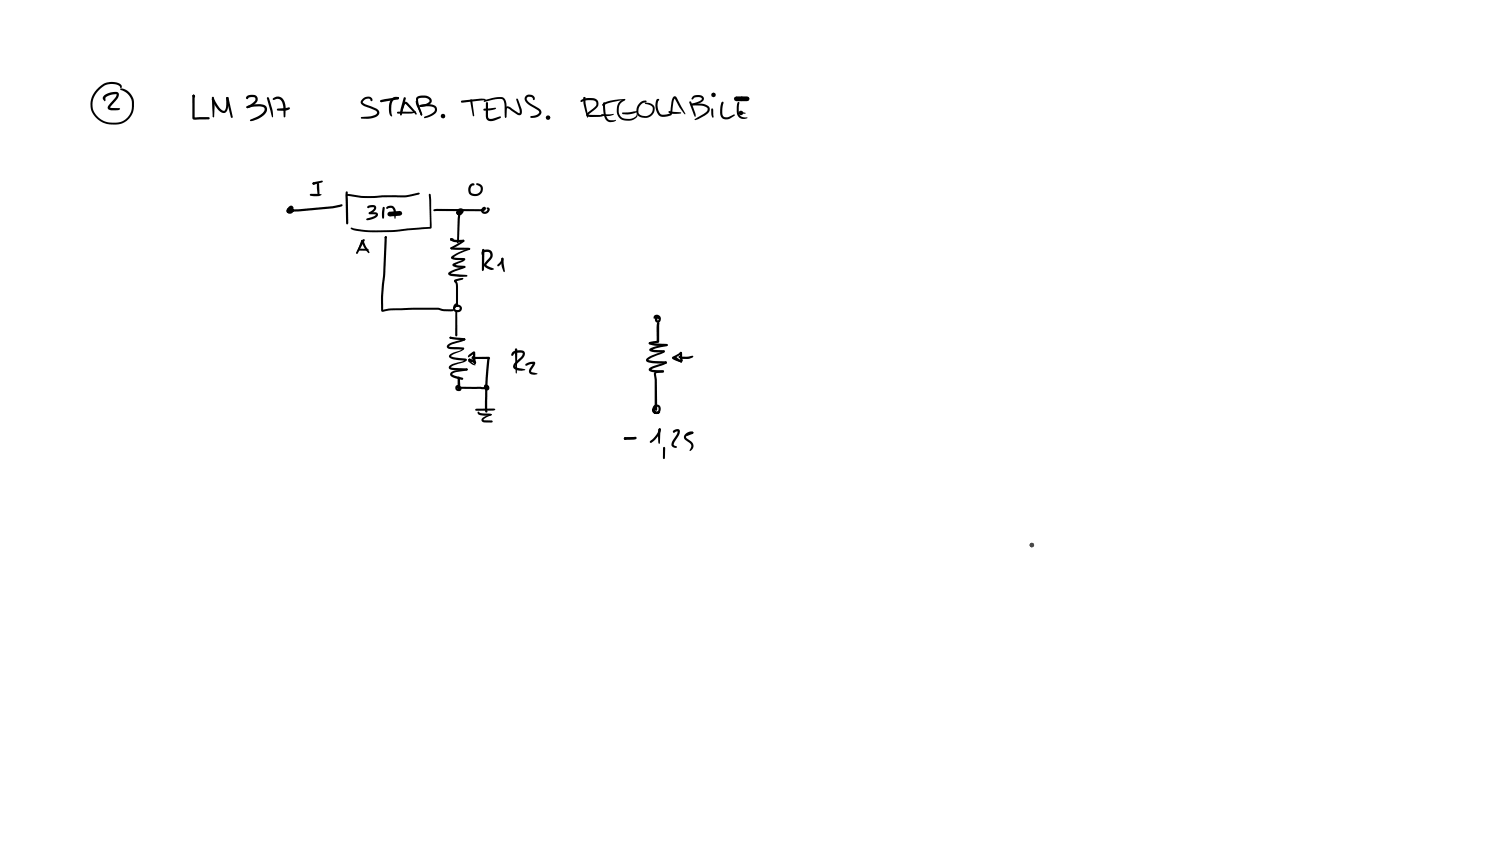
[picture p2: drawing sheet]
<svg xmlns="http://www.w3.org/2000/svg" width="449mm" height="254mm" viewBox="0 0 449 254" stroke-linecap="round" stroke-linejoin="round" font-family="sans-serif">
<g fill="#000">
<path d="M31.3 28.6a4.2 4.2 0 0 1 4.2-.7l.2 .6-.3 .9-2.4 2.8 2.8 .2 .2 .3-.8 .4h-1.7a.89 .89 0 0 1-1.1-.4 .89 .89 0 0 1 .2-1.1l2.1-2.4 .2-.9a3.9 3.9 0 0 0-3.3 1.2v.7l-.2 .2-.6-.9zM29.4 26.4a5.1 5.1 0 0 1 7.1-.8l-.1 .7-.2 .1-.2-.3a1.22 1.22 0 0 0-1.3-.8 6.1 6.1 0 0 0-6.9 5 5.8 5.8 0 0 0 7.1 6.5 4.9 4.9 0 0 0 4.7-4.9v-1.3a4.4 4.4 0 0 0-3.4-3.6l-.1-.4a4.2 4.2 0 0 1 4.1 4 5.9 5.9 0 0 1-2.7 6 7.1 7.1 0 0 1-10.3-4.4 6.5 6.5 0 0 1 2.2-5.8zM57.8 28.5h.5l.2 .5a.42 .42 0 0 1-.4 .2 .42 .42 0 0 1-.3-.3zM57.9 28.4l.4 .1-.1 .5h-.4zM57.7 28.6l.4-.2 .3 .3v6.7l-.1-.2 4.3-.1 .3 .4-.1 .2-4.3 .2-.7-.3zM63.6 29.7l.3-.2 .3 .3v5.2l-.2 .2-.2-.2v-2.5zM63.6 29.6h.5l1.4 2.3 1 1a.73 .73 0 0 0 .9 .3 .73 .73 0 0 0 .4-.9l.1-2.9 .3-.3 .3 .3v1.8a2.32 2.32 0 0 1-1.2 2.7h-.1a3.4 3.4 0 0 1-2.6-2.1l-1-1.8 .2 .1zM63.6 29.1h.5l.2 1.4-.1 4.5-.2 .2-.2-.2zM68 29.2h.4v.5h-.5zM67.9 29.2l.3-.1 .3 .3 1.3 5.6-.3 .4-.2-.2-1.4-5.7zM74.1 28.8a2.04 2.04 0 0 1 3.2 .7 2.19 2.19 0 0 1-1.5 2.2l-1.3 .7h-.5v-.5l.4-.2a3.2 3.2 0 0 0 2.2-1.9l-.2-.6-.7-.1-1 .1-.3 .3v-.3v.4l-.3 .1-.3-.3zM74.1 31.8l1.1-.3a5.9 5.9 0 0 1 4.5 .3 1.57 1.57 0 0 1 .1 2 6.9 6.9 0 0 1-4.5 2.5l-.3-.2 .3-.3a7.1 7.1 0 0 0 3.9-2.4l.2-.7-.3-.5a6.1 6.1 0 0 0-3.7-.1l-1.2 .4-.3-.4z"/>
<path d="M80.1 29.2l.6 .1 1 3.5 .2 2.3-.2 .1-1.6-5.7zM81.9 29.4l.6-.3a2.31 2.31 0 0 1 3.1 2.5v3.3l-.3 .3-.2-.2-.1-2.7a2.26 2.26 0 0 0-1.6-2.7l-1.3 .4-.3-.3zM83.1 32.7l3.6-.5 .3 .3-.5 .4-1.4 .3h-1.8l-.2-.1zM108.7 29.7a1.69 1.69 0 0 1 3 .1l-.3 .6-.7-.8a1.67 1.67 0 0 0-1.9 1.1l.7 .5 3.4 1.4a1.35 1.35 0 0 1 .9 1.4 1.35 1.35 0 0 1-1.3 1.2 8.3 8.3 0 0 1-4 .4l-.2-.2 .1-.3 1.9-.1a3.5 3.5 0 0 0 2.6-.9l.2-.5-.5-.5-2.8-1.1a1.45 1.45 0 0 1-1.5-1.7zM114 30.1l5.3-1 .4 .3-.6 .5-4.7 .8-.3-.1zM119.1 29.3l.5-.1v.4l-.5 .1zM117.5 29.6a1.52 1.52 0 0 1 2.2-.2l-.3 .4-.3-.2 .1 .1a1.52 1.52 0 0 0-1.8 1.8l.1 3.1a.27 .27 0 0 1-.2 .4 .27 .27 0 0 1-.3-.4 5.1 5.1 0 0 1-.2-3.5zM119.1 33.6l5.7-.1-1.5 .6h-3.9l-.3-.1zM121.2 30.7l.5-.2 .6 .4 2.3 2.5 .4 .8-.2 .2-.2-.1-3-3.2-1.4 3.5-.1-.2zM120.2 34.2l.2 .2-.1 .2-.2-.2zM121.2 29.2h.4l.1 .4-1.5 5a1.48 1.48 0 0 1-.1-1.8zM124.8 30.3l.5 .1 1.3 3.5v.5l-.2 .3-1.5-3.1z"/>
<path d="M125.8 31.7l.3-.2 .3 .4-.3 .2zM126 31.5l1.2-.2 2.4 .1a1.49 1.49 0 0 1 1.4 1.9l-.1 .3a4.4 4.4 0 0 1-3.4 1.8l-.3-.1 .2-.3a4.9 4.9 0 0 0 3-1.7v-.8l-.5-.4-1.3-.2-2.5 .2-.3-.3zM125.1 29.1a3.1 3.1 0 0 1 4.4 .9 1.68 1.68 0 0 1-1.7 1.8l-.7 .2a.73 .73 0 0 1-1.2-.4l.2-.1a2.49 2.49 0 0 0 2.7-1.3 1.34 1.34 0 0 0-1.4-.9l-1.4 .1-.6 .3 .2 1.5 1 3.2-.2 .3-1.4-3.7-.2-1.4zM126.2 34.3l.2-.1 .2 .4-.2 .1zM138.3 30.3l5.8-.7 1.6 .2-7.1 1-.3-.1zM141.1 29.9l.2-.1 .3 .3 .6 4.6-.2 .2-.2-.2zM145.3 30l2.2-.6a4.4 4.4 0 0 1 3.7 0l.2 .3a8 8 0 0 1 .3 5.7l-.3-.4v-3.4a1.86 1.86 0 0 0-.8-1.9l-1.9 .1-3.4 .8-.2-.3zM145.1 32.7l3.5-.4 .2 .2-.6 .3-1.5 .3-1.4 .1-.2-.1zM145.8 30.7h.5l.1 .2v3.8l.2 .8 1 .1 2.4-.7 .3 .3-.2 .2-2 .8a1.57 1.57 0 0 1-2.4-1.5zM151.8 32.1l.9-.1 3.1 1.9 .1-1-1.1-3 .3-.4 .3 .2 1.1 3v1a.78 .78 0 0 1-1 .8l-3.4-2.1-.2 1.2v1.5l-.2 .3-.3-.3 .2-2.6zM157.7 28.8a1.51 1.51 0 0 1 1.7-.4 1.51 1.51 0 0 1 .9 1.5h-.4l-.1-.5-.5-.3-.9-.1-.4 .5a1.24 1.24 0 0 0 .8 1.3l3.1 1.9a1.35 1.35 0 0 1 .4 1.5 1.35 1.35 0 0 1-1.2 .9l-1.8 .3-.3-.3 .3-.3 1.6-.3a.83 .83 0 0 0 .8-1l-1.5-1.2a4.1 4.1 0 0 1-2.8-2.6zM174.2 30a4.5 4.5 0 0 1 5 .1 2.07 2.07 0 0 1-1.1 3l-1.7 1.4 4.5-.1 .2 .2-1.3 .5-3.4-.1a.61 .61 0 0 1-.6-.5 .61 .61 0 0 1 .4-.6l1.6-1.2a1.61 1.61 0 0 0 1.1-2l-.6-.5a5.8 5.8 0 0 0-3.9 .4l-.3-.3z"/>
<path d="M175 29.3l.3-.2 .3 .3 .1 1.7 .7 3.9-.2 .3-1.1-3.8zM180.4 34.3h3.7l-.7 .3-1.2 .2-1.7-.1zM180.7 31.2a14 14 0 0 1 6.7-1.5l.1 .1-.2 .2a15.9 15.9 0 0 0-6.4 1.7l-.3-.2zM181.1 30.8h.3v.5h-.4zM180.9 30.9l.3-.1 .3 .3a6.6 6.6 0 0 0 .9 4.7l.7 .3 1.5-.2a.58 .58 0 0 1-.7 .7h-.8a2.43 2.43 0 0 1-2.1-2.8zM186.6 33.8l4.4-.5 .2 .2-1 .5-1.8 .3-1.6-.1zM187.2 29.8l.1-.1 .2 .2-.1 .1zM185.8 30.5l1.6-.8 .1 .3-.7 .5a3.1 3.1 0 0 0 .1 4.9l.2 .1a3.9 3.9 0 0 0 3.5-.5l.4-.7 .2 .1a1.34 1.34 0 0 1-1.3 1.5 4.1 4.1 0 0 1-3.9-.4 4 4 0 0 1-.2-5zM192 30.8l.9-.6h1v.4l-.7 .2a2.33 2.33 0 0 0-1.2 3.6 2.26 2.26 0 0 0 2.7 .1 2.26 2.26 0 0 0 .9-2.6l-2.2-.9a2.12 2.12 0 0 1 2.9 1 2.12 2.12 0 0 1-1.1 2.8 2.75 2.75 0 0 1-4.3-1l.1-1.6zM197 29.8l.7-.1 .1 .2-.3 .3a3.4 3.4 0 0 0 1.1 4.2l2.4-.4 .4-3.6a1.23 1.23 0 0 1 1.2-1.5l3 5.2-.2 .2a12.6 12.6 0 0 1-3-4.7l-.1-.1-.3 1-.3 2.9a1.33 1.33 0 0 1-1.6 1.5 2.42 2.42 0 0 1-3.4-2.3l-.1-1.5zM200.6 33.4l3.6 .3 .2 .2-.9 .2h-1.8l-1-.2zM206.8 30.4l.5 .2 1.3 3.6-.1 .9-1.7-4.3z"/>
<path d="M207.2 31.2l3-.1a2.4 2.4 0 0 1 2.7 1.5l-.2 .9-.6 .7a8.5 8.5 0 0 1-3.6 1.8l-.1-.3 3.5-2.2 .4-.9-1.3-.8-3.6-.2zM207.8 29a2.09 2.09 0 0 1 3.4 .6 2.04 2.04 0 0 1-2 1.6l-1.4 .4-.6-.1a.6 .6 0 0 1 .8-.5l2-.8 .5-.4v-.4a2.1 2.1 0 0 0-2.2-.1l-.4 .5h-.4l-.1-.3zM207.2 31.3l.3-.2 .2 .3-.4 .2zM213.4 32.6l.2-.1 .3 .3 .2 2.3-.3 .2-.4-1zM216.4 30.7l.3-.2 .4 .3a5.2 5.2 0 0 0-.1 4.1l1.2 .3 2-.9 .3 .2-1.5 1.1a1.91 1.91 0 0 1-2.1 0 1.91 1.91 0 0 1-.9-1.9l.1-1.6zM220.6 29.3l2.8 .3-1.1 .3-1.5-.1-.3-.3zM221.2 30.8l.3-.3 .3 .3a4.8 4.8 0 0 0 .3 4l.6 .3 1.5 .2a2.12 2.12 0 0 1-2.4 0 2.12 2.12 0 0 1-.8-2.3zM93 58.2l2.6-.1 .7 .1 .2 .2-.3 .2a4.9 4.9 0 0 1-3.2 0zM93.8 54.8l.6 .1-.1 .4-.5-.1zM93.9 54.8l2.7-.6 .3 .2-.3 .3-2.5 .7-.4-.4zM95.1 54.9l.3-.1 .3 .3 .1 3.1-.3 .3-.3-.3zM104.1 58.2l4.2 .5 3 .1 3.4-.2h6.9l4.2-.7 .1 .2-.4 .3a16.3 16.3 0 0 1-6.1 .8l-10.9 .1-4.3-.5-.3-.3z"/>
<path d="M103.8 57.5h.4l.1 .2 .2 9.1-.4 .5-.3-.3-.2-8.3zM141 55.3l.6-.3a.38 .38 0 0 1 .6 .1 .38 .38 0 0 1-.2 .5l-.7 .5-.1 1.5a1.56 1.56 0 0 0 2.2 .4 1.56 1.56 0 0 0 .4-2.1l-1-.7a1.29 1.29 0 0 1 1.7 .4 2.2 2.2 0 0 1-1 3.1 2.2 2.2 0 0 1-3-1.4v-1.1zM86.6 62.1a.75 .75 0 0 1 1.3-.1l.1 .6-.7-.2-.5 1 .4-.1 .2-.2-.6-.1-.3 .3-.1-.2 1.2-.3 12.2-1 2.6-.6 .4 .4-.9 .5-2 .4-13.1 1.1a.68 .68 0 0 1-1-.4 .68 .68 0 0 1 .7-.8 .93 .93 0 0 1 1.3 .1 .93 .93 0 0 1-.1 1.3l-.2 .1a.97 .97 0 0 1-1.3-.1 .97 .97 0 0 1 .1-1.3zM105.2 68.3h.1a36 36 0 0 0 12.1 .7l11.6-1-.1 .2-.3-9.7 .1-.3h.4l.2 1.7 .1 8.5-.3 .2-6.9 .5a50.1 50.1 0 0 1-16.4-.1l-.5-.3zM108.4 72l.3-.1 .3 .4-1.9 3.8-.3-.3zM107.6 74.6h2.7l.3 .3-.3 .3-2.5-.1-.3-.2zM108.5 72a.46 .46 0 0 1 .6 .4l1.7 3.2-.2 .3a7.6 7.6 0 0 1-2.2-3.4zM108.8 71.8l.3-.1 .3 .4-2.3 4-.2-.4zM110.3 61.8a1.71 1.71 0 0 1 2.5 .3 2.12 2.12 0 0 1-1.8 2.1l-.3-.1a1.34 1.34 0 0 1 1-1.1l.5-.4v-.4l-1.8 .2-.3-.3zM110.7 63.7l1.8-.1a.76 .76 0 0 1 .8 .5 .76 .76 0 0 1-.3 .9 4.8 4.8 0 0 1-3.1 1l.2-.5a4 4 0 0 0 2.6-1.1l-1.9-.2zM114.9 62.1h.4l.1 .2-.2 3-.3 .3-.3-.3v-1.2zM115.5 70.9h.4v.5h-.4z"/>
<path d="M116.1 62a1.69 1.69 0 0 1 1.8-.1 1.69 1.69 0 0 1 .9 1.7l-.3 2-.4-2a1.09 1.09 0 0 0-.4-1.1 1.09 1.09 0 0 0-1.2 0l-.6 .1zM115.4 71.1l.5-.2 .1 1.3-.5 10.3-.6 6.4v4.2l-.1-.2 2.9-.4 13.7-.2 1.7 .4h2.8l.3 .3-.2 .3h-2.9l-1.7-.4h-7.5l-6.9 .2-2.2 .4-.3-.1-.2-4.6 .6-6.3zM116.7 64l2.1-.1 .8 .1-1.4 .6h-1.3l-.2-.1zM130.1 62.8l1.1-.2 13.4 .2 .6-.3 .1 .2-.3 .2v.5l.5 .1 .8-.7-.4-.3 .3-.3a.94 .94 0 0 1 .7 1 .94 .94 0 0 1-1 .8l-.1 .1a1.02 1.02 0 0 1-1.4-.9 1.02 1.02 0 0 1 1.2-1l.2 .4-.2 .4-1 .4-14.3-.1h-.2zM135.1 71.5h.5a5.1 5.1 0 0 0 3.4 .4l.3 .3-.3 .4a4.8 4.8 0 0 1-3.9-.6zM135.2 74.2l5.4 .1 .4 .3-.2 .3h-4.4a1.01 1.01 0 0 1-1.3-.4zM135.2 71.4l.8 .2v.4h-.9l-.1-.2zM137.4 62.8l.4-.3a.96 .96 0 0 1 1.3 .7 .96 .96 0 0 1-.9 1.2 .78 .78 0 0 1-1.3-.4 .78 .78 0 0 1 1.1-.9v.5l-.6-.2 .3 .2-.2 .3 .4-.1 .6-.6h-.6l-.3 .5 .3 .3 .3-.7-.5 9.1-.4 .6-.3-.3 .5-9.4a.69 .69 0 0 1 1.1-.1 .69 .69 0 0 1-.2 1.1l-.7 .3-.6-.4-.1-.7zM138.7 72h.4l.1 .5h-.4zM135.2 74.2l3.5-2.2h.5a.63 .63 0 0 1-.6 .9l-3.2 1.9-.3-.4zM139.1 79.8l.5 .1-.1 .4-.5-.2zM135.4 77l2.2-1.4 3.4-1.2-.2 .5-3 1.2-2 1.3v-.3l3.4 .3a.58 .58 0 0 1 .3 .7 .58 .58 0 0 1-.7 .4l-2.5 1.1v-.3l1.1 .3 2 .1 .2 .3-.4 .3a3.9 3.9 0 0 1-3.5-.8l.4-.6 2.9-1.2 .2 .3-3.4-.2-.5-.4z"/>
<path d="M140.6 74.4l.4 .2v.2l-.5-.1zM144.7 75.2a1.83 1.83 0 0 1 2.1-.3 1.83 1.83 0 0 1 1 1.9l-.4 .9-1.6 1.8 2.3 1v.3a2.54 2.54 0 0 1-2.7-.8l-.2-.8 1.2-1.5a1.4 1.4 0 0 0 .5-1.8l-.5-.3h-1l-.7 .9-.3-.6zM144.7 74.7h.5l.1 .3-.1 5.7-.4 .6-.3-.3zM150.5 77.4a.58 .58 0 0 1 .5 .4 .58 .58 0 0 1-.2 .6l-1.2 1.4h-.4v-.4l1-1.1zM150.5 77.4h.4l.1 .2 .5 3.8-.3 .2-.7-1.9zM136.4 91.2a.58 .58 0 0 1 .7-.1 .58 .58 0 0 1 .3 .6l-.3 .3-.3-.4-.3 1 .4 .3h.8l.2-.5-.3-.3-.7-.2-.3 .4a.64 .64 0 0 1 0-.9 .64 .64 0 0 1 .9 0l.9 .5 .1 .8a1.39 1.39 0 0 1-2.1 .8 1.39 1.39 0 0 1 0-2.3zM136.7 93.1l.2-.1 .2 .3 .1 7.3-.3 .3-.4-.3zM136.3 83.9l1.5-.4 .9-.2 .3 .2-.2 .4-2.1 .5 .1-.2a1.98 1.98 0 0 1 .6 2v5.5l-.3 .3-.3-.3-.1-6.3-.5-1zM134.6 81.7l.9-.5 3.8-1.5 .3 .4-.2 .3-2.8 .9-1.6 .9v-.3l4.9 .5 .3 .3-.2 .3a9.9 9.9 0 0 1-4.6-.2l-.9-.5zM196.3 94.7l.5-.3 .8 .1a1.08 1.08 0 0 1 .6 1.6 1.08 1.08 0 0 1-1.6 .3l-.1-.8a.76 .76 0 0 1 .4-.7 .76 .76 0 0 1 .8 .1v.5l-.5-.1 .1 .1-.1 .5 .2 .1 .2-.6-.4-.4h-.5l-.4 .5a.58 .58 0 0 1 0-.9zM197.2 96.6h.5l.1 .3-.1 5.6-.3 .3-2.5 .4-.3-.3 .2-.3 2.4-.4-.2 .2-.1-4.5zM134.9 101.1l4.3 .3 .4 .4-.3 .3-1.5-.2a4 4 0 0 1-3-.6z"/>
<path d="M135 101l.3 .1v.4h-.4zM137.3 116.2l.7-.2h8l.1 .4-.3-.5-.4 .8a.77 .77 0 0 1-.3-.9 .77 .77 0 0 1 .8-.5h.1a.86 .86 0 0 1 .8 1.1 .86 .86 0 0 1-1.2 .5l-.3-.4a.65 .65 0 0 1 .2-1 .65 .65 0 0 1 .9 .2 .65 .65 0 0 1-.2 .9l-8.7 .1-.3-.3zM136.8 115.7a.73 .73 0 0 1 .9-.3 .73 .73 0 0 1 .4 .9l-.4 .3-.2-.1-.1-.5-.1 .5 .3 .2 .2-.2-.4-.3a.28 .28 0 0 1-.4-.3 .28 .28 0 0 1 .4-.2l.7 .2a.9 .9 0 0 1-.5 1.5 .9 .9 0 0 1-1-1.2zM137.4 113l.2-.1 .3 .4 .2 2.5a.48 .48 0 0 1-.1 .6 .48 .48 0 0 1-.5 .1l-.2-1zM134.9 106.4l1-.6 2.2-.7 .7-.8 .4 .2-.6 .7-2.5 1-.9 .6a9.4 9.4 0 0 0 4.6 .8 .64 .64 0 0 1 .1 .7 .64 .64 0 0 1-.7 .3l-3.2 1-.8 .6 4.8 .3 .3 .3-.1 .2-4.7-.1a.78 .78 0 0 1-.9-.6 .78 .78 0 0 1 .7-.9l3.4-1 .8-.6 .1 .3a11 11 0 0 1-4.7-.8l-.2-.4zM139 101.5l.6 .1-.1 .4-.5-.1zM134.3 103.4l1.1-.6 3.9-1.3a.39 .39 0 0 1 .2 .4 .39 .39 0 0 1-.4 .3l-3.3 1-1.2 .7 4.3 .3 .3 .3v.2h-4.1a.79 .79 0 0 1-.9-.3 .79 .79 0 0 1 .1-1zM135.3 111.7l1.6-.7 3.1-.5 .3 .3-.3 .3-3.4 .6-.9 .4 .6 .5 2.4 .6 .3 .4-.1 .2-1.8-.2-1.7-.7a.76 .76 0 0 1-.1-1.2zM139.7 110.7l.5-.1v.3l-.4 .1zM140.7 106.4l1.3-1 .4 .1 .3 3.5a.75 .75 0 0 1-.8-1v-2.2l.3 .2-1.7 1.2-.2-.2zM140.5 108.1h.3l1.9 1.3-.4 .1-.9-.3-.9-.8zM140.5 107.8l.5-.1 .1 .3-.5 .1z"/>
<path d="M140.6 107.7l1 .2 .1-.8a.37 .37 0 0 1 .4-.3 .37 .37 0 0 1 .2 .5l-.1 .8-.6 .4-.9-.2-.2-.3zM141.5 107.1l5-.1a.65 .65 0 0 1 .5 .5 .65 .65 0 0 1-.2 .6l-.6 8.2v7.1l-.3 .4-.3-.3-.1-.6v-6.7l.3-5.2 .6-3.7 .1 .4-4.8-.1-.3-.3zM140.7 107.6l.7 .1 1.3 .9v.4l-.3 .1-1.8-1zM142.3 108.5h.4l-.1 .6-.4-.1zM153.8 105.5a2.96 2.96 0 0 1 3.6 .1 1.96 1.96 0 0 1-.9 2.2l-1.6 1.5-.3 .7 3 .9a3.6 3.6 0 0 1-3.2-.2 1.14 1.14 0 0 1 0-1.9l2.2-2.3 .1-.6-.8-.2a1.86 1.86 0 0 0-1.8 .5l-.2 .4-.5 .1-.1-.4zM154.5 104.6l.3-.1 .4 .3-.2 7.1-.1 .1-.2-.1zM157.7 109.1l1.6-.6a.81 .81 0 0 1 1.2 .4l-1.2 2.5 1.9 .7-.9 .3-.9-.1a1.04 1.04 0 0 1-.5-1.7l1-1.7 .3 .2-1.2 .1-1.2 .5-.3-.3zM194.7 102.7l5.2 .4 .4 .4-.4 .3-3.8-.2a1.43 1.43 0 0 1-1.5-.7zM194.7 102.7l.2-.1 .3 .2v.4l-.3 .1-.3-.3zM196.4 111.6l.7-.3 1.8-.2 .3 .3-.2 .3-2.2 .3 .2 1.8 .1 9-.3 .4-.4-.5v-8.9l-.3-1.7zM194 107.5l1.5-.9 3.4-1.4-.1 .2 .3-.3 .2 .1a.75 .75 0 0 1-.8 .9l-2.8 1-1.3 .9 5.3 .4 .3 .3-.1 .3h-2.6l-2.5-.3a.76 .76 0 0 1-.9-.3 .76 .76 0 0 1 .1-.9zM194.7 110.5l1.2-.7 3.8-1.4 .2 .1a.65 .65 0 0 1-.7 .9l-3.1 1-.9 .5v-.2l.8 .2 3 .2 .2 .3-.3 .3-3.6-.2-.6-.4z"/>
<path d="M194.9 104.6l2-.8 3.3-.5-.2 .5-3 .6-1.7 .7v-.4l3.8 .3 .2 .2v.4l-2.5 .1-1.5-.3a.52 .52 0 0 1-.5-.2 .52 .52 0 0 1 .1-.6zM199.6 103.3l.6-.1v.4l-.5 .1zM202.3 106.9h.4l1.8 1.3v.4h-.5l-1.1-.6-.6-.6zM203.6 106.9l2.6 .1 1.5-.3 .3 .2-.3 .3a5.4 5.4 0 0 1-3.5 .3l-.6-.2zM203.6 106.8h.4l.4 .4 .3 1.1a.7 .7 0 0 1-.7-.8l-.5-.4zM201.7 107.1l2.4-1.5h.4v.4l-.7 .6-1.7 .9v-.3l2.3 1 .1 .4-2.5-.8-.4-.3zM204 105.6h.4l.1 .5h-.4zM204.2 108.2h.3l-.1 .5-.3-.1zM204 105.6l.2-.1 .4 .3 .1 2.5a.75 .75 0 0 1-.7-1zM142.6 122.7l5.4-.2 .6 .3-.8 .3-5 .1-.2-.1zM143.3 123.5l1.1 .4 2.8 .2 .3 .3-.7 .3-2.8-.2-.6-.4zM144.7 125.4l2.5-1.2 .3 .2-1.8 .9-.7 .6 2.5 .2 .3 .3-.1 .2-2.3 .1a.75 .75 0 0 1-.9-.4 .75 .75 0 0 1 .2-.9z"/>
<path d="M147.3 124.1l.2 .2-.2 .3-.2-.2zM187.2 131.2l.6 .1v.5l-.6-.1zM187.3 131.2l3.3-.2 .4 .3-.3 .4-.6 .1-2.6 .1-.4-.4zM187.2 131.3l.5-.1 .3 .4-.1 .2-.6 .1-.2-.4zM197.6 128.6l.3-.1a1.24 1.24 0 0 1-.2 1.8l-1.5 1.8-.8 .7-.4-.1v-.4l.6-.5a4.7 4.7 0 0 0 1.9-3zM196.1 121.6a1.38 1.38 0 0 1 2.1 1.1 1.38 1.38 0 0 1-2 1.3 1.06 1.06 0 0 1-.4-1.2 1.06 1.06 0 0 1 1-.7v.5h-.4l-.1-.3 .4 .3-.3 .7 .6 .2 .4-.3 .1-.6-.2-.6-.7 .1-.2 1 .5 .3 .9-.1 .2 .3-.2 .3a1.66 1.66 0 0 1-1.9-.2 1.65 1.65 0 0 1 .2-2.1zM197.7 128.5l.4 .1v.5l-.5-.1zM197.6 128.7l.3-.2 .3 .3-.3 4.1-.2 .2-.2-.5-.2-2.5zM199 134.1h.4l.1 .2-.1 3.1-.3 .3-.3-.3zM202 129.1h.1a1.03 1.03 0 0 1 1-.5 1.03 1.03 0 0 1 .8 .8l-.3 1.2-1.4 2.1a.71 .71 0 0 0 0 .9 .71 .71 0 0 0 .8 .3l.1 .2a1.1 1.1 0 0 1-1.5-.2 1.1 1.1 0 0 1 0-1.5l1.4-2.2 .3-.8-.9 .2 .1-.2-.3 .4-.4-.3zM205.9 130.2l1.8-.7 .3 .3-.3 .3-1.6 .6-.3-.2zM205.6 130.1a1.51 1.51 0 0 1 2.4-.3l-.3 .3-.3-.1-.8 .3-.8 .7 .1 .4 1.3 .9a1.66 1.66 0 0 1 .8 1.5 1.66 1.66 0 0 1-1 1.5l-.2-.2 .5-1v-.6l-.4-.6-.9-.6a1.21 1.21 0 0 1-.8-1 1.21 1.21 0 0 1 .4-1.2z"/>
<circle cx="175.3" cy="29.4" r=".3"/>
<circle cx="181.2" cy="31" r=".29"/>
<circle cx="94.1" cy="55" r=".34"/>
<circle cx="108.7" cy="72.3" r=".32"/>
<circle cx="115.7" cy="71.2" r=".32"/>
<circle cx="135.3" cy="71.8" r=".36"/>
<circle cx="135.4" cy="74.5" r=".31"/>
<circle cx="135.2" cy="101.3" r=".3"/>
<circle cx="142.5" cy="108.8" r=".33"/>
<circle cx="199.7" cy="108.7" r=".33"/>
<circle cx="207.7" cy="129.8" r=".31"/>
</g>
<g fill="#000">
<path d="M132.7 34.7l.6 .1-.2 .7-.5-.4z" fill-rule="evenodd"/>
<path d="M132.6 34.9l.7-.1v.2l-.3 .3z" fill-rule="evenodd"/>
<path d="M164.1 35l.2-.1 .4 .4-.4 .1-.3-.1z" fill-rule="evenodd"/>
<path d="M213.8 28.4l.3-.1 .1 .3-.3 .2z" fill-rule="evenodd"/>
<path d="M220.8 28.9h1.7l.5 .2 .2 .5-.2 .5-.5 .2h-1.7z" fill-rule="evenodd"/>
<path d="M222.3 33.5l.7 .4-.2 .2-.6-.1z" fill-rule="evenodd"/>
<path d="M222 29.1l.5-.2h1.6l.5 .2 .2 .5-.2 .5-.5 .2h-1.6l-.5-.2-.2-.5z" fill-rule="evenodd"/>
<path d="M222.5 33.9l.3-.2 .9 .3-1 .1z" fill-rule="evenodd"/>
<path d="M116.8 63.5l1.6-.1 .5 .2 .2 .5-.2 .5-.4 .2-1.6 .1z" fill-rule="evenodd"/>
<path d="M117.9 63.6l2-.3 .5 .2 .2 .5-.1 .5-.5 .2-1.6 .1-.5-.2-.2-.5z" fill-rule="evenodd"/>
<circle cx="132.9" cy="34.8" r=".71"/>
<circle cx="132.9" cy="34.9" r=".37"/>
<circle cx="164.3" cy="35.3" r=".35"/>
<circle cx="164.4" cy="35.3" r=".71"/>
<circle cx="214" cy="28.5" r=".26"/>
<circle cx="214" cy="28.5" r=".71"/>
<circle cx="220.8" cy="29.6" r=".71"/>
<circle cx="222.2" cy="33.9" r=".71"/>
<circle cx="222.3" cy="33.8" r=".26"/>
<circle cx="116.9" cy="64.2" r=".71"/>
</g>
<circle cx="309.5" cy="163.5" r=".71" fill="#f00"/>
</svg>
